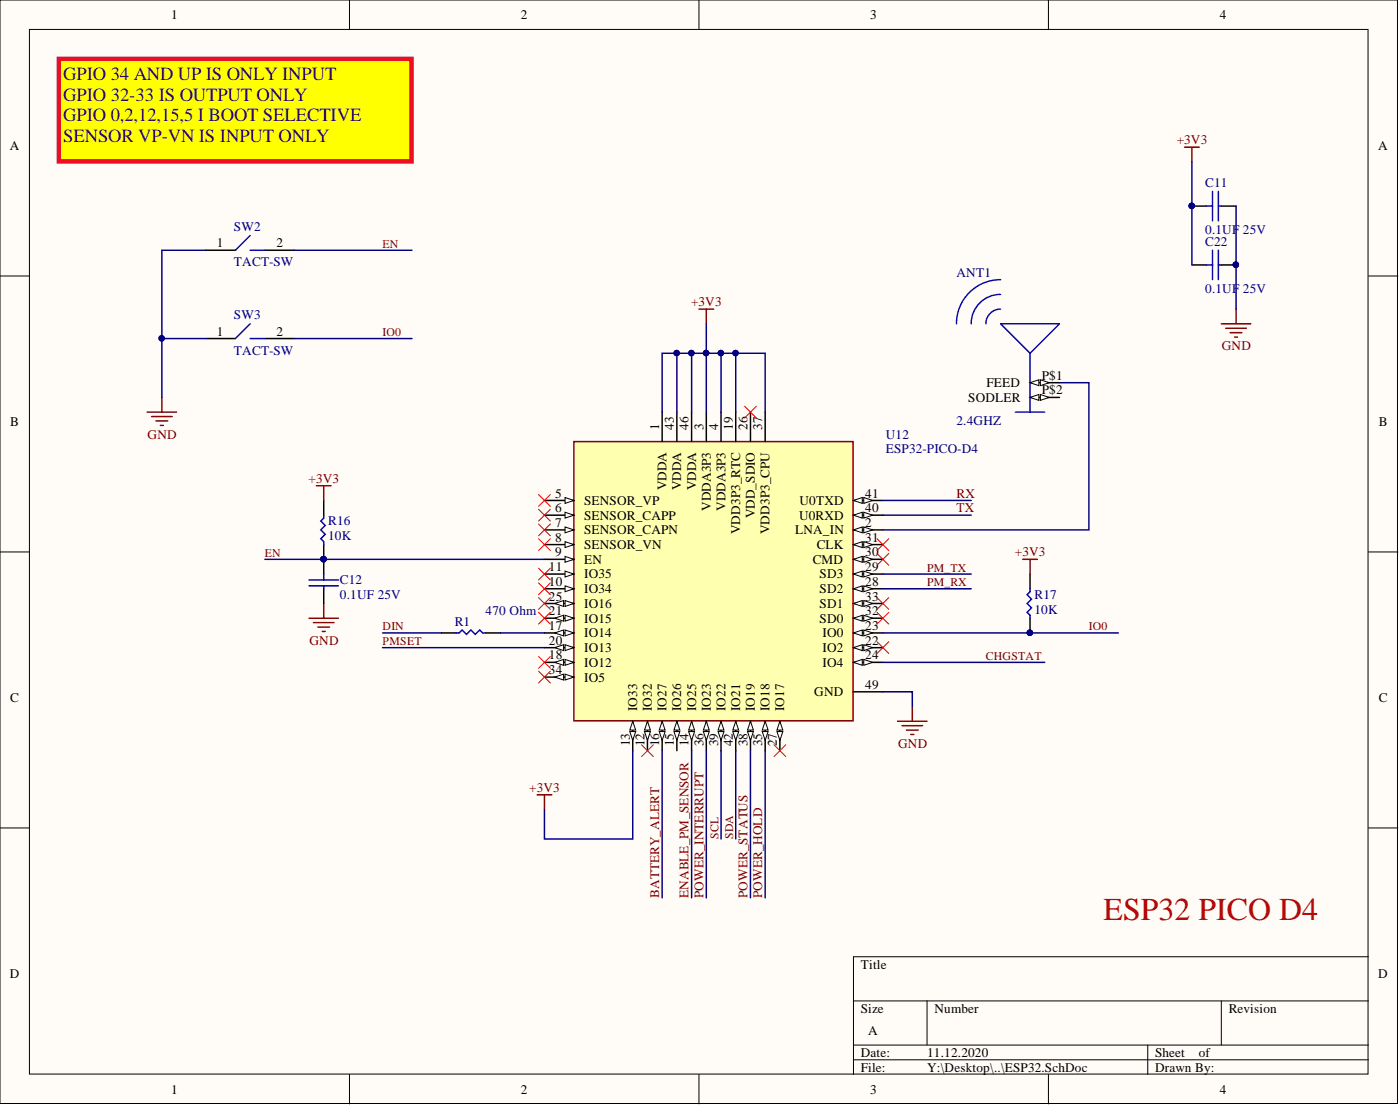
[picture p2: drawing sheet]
<svg xmlns="http://www.w3.org/2000/svg" width="241mm" height="190mm" viewBox="0 0 241 190" stroke-linecap="round" stroke-linejoin="round" font-family="sans-serif">
<defs><g id="words">
<text font-size="5.5" fill="#bf0000" x="190.2" y="158.5">ESP32 PICO D4</text>
<g font-size="3.2" fill="#30007b">
<text x="10.9" y="13.8">GPIO 34 AND UP IS ONLY INPUT</text>
<text x="10.9" y="17.3">GPIO 32-33 IS OUTPUT ONLY</text>
<text x="10.9" y="20.9">GPIO 0,2,12,15,5 I BOOT SELECTIVE</text>
<text x="10.9" y="24.4">SENSOR VP-VN IS INPUT ONLY</text>
</g>
<g font-size="2.3">
<text x="29.5" y="3.3">1</text>
<text x="89.8" y="3.3">2</text>
<text x="150" y="3.3">3</text>
<text x="210.3" y="3.3">4</text>
<text x="1.7" y="25.8">A</text>
<text x="237.6" y="25.8">A</text>
<text x="37.4" y="42.6">1</text>
<text x="47.7" y="42.6">2</text>
<text x="37.4" y="57.8">1</text>
<text x="47.7" y="57.8">2</text>
<text x="179.6" y="65.4">P$1</text>
<text x="166.9" y="69.2">SODLER</text>
<text x="170" y="66.7">FEED</text>
<text x="179.6" y="67.9">P$2</text>
<text x="1.8" y="73.4">B</text>
<text x="113.6" y="74" transform="rotate(-90 113.6 74)">1</text>
<text x="116.2" y="74" transform="rotate(-90 116.2 74)">43</text>
<text x="118.7" y="74" transform="rotate(-90 118.7 74)">46</text>
<text x="121.2" y="74" transform="rotate(-90 121.2 74)">3</text>
<text x="123.8" y="74" transform="rotate(-90 123.8 74)">4</text>
<text x="126.3" y="74" transform="rotate(-90 126.3 74)">19</text>
<text x="128.8" y="74" transform="rotate(-90 128.8 74)">26</text>
<text x="131.4" y="74" transform="rotate(-90 131.4 74)">37</text>
<text x="237.6" y="73.4">B</text>
<text x="95.7" y="85.7">5</text>
<text x="95.7" y="88.2">6</text>
<text x="100.7" y="87">SENSOR_VP</text>
<text x="100.7" y="89.5">SENSOR_CAPP</text>
<text x="114.9" y="84.4" transform="rotate(-90 114.9 84.4)">VDDA</text>
<text x="117.4" y="84.4" transform="rotate(-90 117.4 84.4)">VDDA</text>
<text x="120" y="84.4" transform="rotate(-90 120 84.4)">VDDA</text>
<text x="122.5" y="88" transform="rotate(-90 122.5 88)">VDDA3P3</text>
<text x="125" y="88" transform="rotate(-90 125 88)">VDDA3P3</text>
<text x="130.1" y="89.2" transform="rotate(-90 130.1 89.2)">VDD_SDIO</text>
<text x="137.7" y="89.5">U0RXD</text>
<text x="137.8" y="87">U0TXD</text>
<text x="149.1" y="85.7">41</text>
<text x="149.1" y="88.2">40</text>
<text x="95.7" y="90.8">7</text>
<text x="95.7" y="93.3">8</text>
<text x="95.7" y="95.8">9</text>
<text x="100.7" y="92">SENSOR_CAPN</text>
<text x="100.7" y="94.6">SENSOR_VN</text>
<text x="127.6" y="91.9" transform="rotate(-90 127.6 91.9)">VDD3P3_RTC</text>
<text x="132.6" y="91.9" transform="rotate(-90 132.6 91.9)">VDD3P3_CPU</text>
<text x="137" y="92">LNA_IN</text>
<text x="140.8" y="94.6">CLK</text>
<text x="149.1" y="90.8">2</text>
<text x="149.1" y="93.3">31</text>
<text x="149.1" y="95.8">30</text>
<text x="94.6" y="98.4">11</text>
<text x="94.6" y="100.9">10</text>
<text x="100.7" y="97.1">EN</text>
<text x="100.7" y="99.6">IO35</text>
<text x="140.1" y="97.1">CMD</text>
<text x="141.3" y="99.6">SD3</text>
<text x="149.1" y="98.4">29</text>
<text x="149.1" y="100.9">28</text>
<text x="94.6" y="106">21</text>
<text x="94.6" y="103.4">25</text>
<text x="100.7" y="102.2">IO34</text>
<text x="100.7" y="107.2">IO15</text>
<text x="100.7" y="104.7">IO16</text>
<text x="141.3" y="102.2">SD2</text>
<text x="141.3" y="104.7">SD1</text>
<text x="141.3" y="107.2">SD0</text>
<text x="149.1" y="103.4">33</text>
<text x="149.1" y="106">32</text>
<text x="94.6" y="113.6">18</text>
<text x="94.6" y="111">20</text>
<text x="94.6" y="108.5">17</text>
<text x="100.7" y="112.3">IO13</text>
<text x="100.7" y="109.8">IO14</text>
<text x="141.8" y="109.8">IO0</text>
<text x="141.8" y="112.3">IO2</text>
<text x="149.1" y="108.5">23</text>
<text x="149.1" y="111">22</text>
<text x="149.1" y="113.6">24</text>
<text x="94.6" y="116.1">34</text>
<text x="100.7" y="117.4">IO5</text>
<text x="100.7" y="114.8">IO12</text>
<text x="140.3" y="119.9">GND</text>
<text x="141.8" y="114.8">IO4</text>
<text x="149.1" y="118.7">49</text>
<text x="1.8" y="120.8">C</text>
<text x="109.8" y="122.5" transform="rotate(-90 109.8 122.5)">IO33</text>
<text x="112.4" y="122.5" transform="rotate(-90 112.4 122.5)">IO32</text>
<text x="114.9" y="122.5" transform="rotate(-90 114.9 122.5)">IO27</text>
<text x="117.4" y="122.5" transform="rotate(-90 117.4 122.5)">IO26</text>
<text x="120" y="122.5" transform="rotate(-90 120 122.5)">IO25</text>
<text x="122.5" y="122.5" transform="rotate(-90 122.5 122.5)">IO23</text>
<text x="125" y="122.5" transform="rotate(-90 125 122.5)">IO22</text>
<text x="127.6" y="122.5" transform="rotate(-90 127.6 122.5)">IO21</text>
<text x="130.1" y="122.5" transform="rotate(-90 130.1 122.5)">IO19</text>
<text x="132.6" y="122.5" transform="rotate(-90 132.6 122.5)">IO18</text>
<text x="135.2" y="122.5" transform="rotate(-90 135.2 122.5)">IO17</text>
<text x="237.6" y="120.8">C</text>
<text x="108.5" y="128.5" transform="rotate(-90 108.5 128.5)">13</text>
<text x="111.1" y="128.5" transform="rotate(-90 111.1 128.5)">12</text>
<text x="113.6" y="128.5" transform="rotate(-90 113.6 128.5)">16</text>
<text x="116.2" y="128.5" transform="rotate(-90 116.2 128.5)">15</text>
<text x="118.7" y="128.5" transform="rotate(-90 118.7 128.5)">14</text>
<text x="121.2" y="128.5" transform="rotate(-90 121.2 128.5)">36</text>
<text x="123.8" y="128.5" transform="rotate(-90 123.8 128.5)">39</text>
<text x="126.3" y="128.5" transform="rotate(-90 126.3 128.5)">42</text>
<text x="128.8" y="128.5" transform="rotate(-90 128.8 128.5)">38</text>
<text x="131.4" y="128.5" transform="rotate(-90 131.4 128.5)">35</text>
<text x="133.9" y="128.5" transform="rotate(-90 133.9 128.5)">27</text>
<text x="148.4" y="166.8">Title</text>
<text x="1.7" y="168.4">D</text>
<text x="237.6" y="168.4">D</text>
<text x="148.4" y="174.4">Size</text>
<text x="149.6" y="178.2">A</text>
<text x="161" y="174.4">Number</text>
<text x="211.8" y="174.4">Revision</text>
<text x="148.4" y="182">Date:</text>
<text x="148.4" y="184.6">File:</text>
<text x="159.8" y="182">11.12.2020</text>
<text x="159.8" y="184.6">Y:\Desktop\..\ESP32.SchDoc</text>
<text x="199.1" y="182">Sheet</text>
<text x="199.1" y="184.6">Drawn By:</text>
<text x="206.6" y="182">of</text>
<text x="29.5" y="188.4">1</text>
<text x="89.8" y="188.4">2</text>
<text x="150" y="188.4">3</text>
<text x="210.3" y="188.4">4</text>
</g>
<g font-size="2.3" fill="#800000">
<text x="202.8" y="24.8">+3V3</text>
<text x="119.1" y="52.7">+3V3</text>
<text x="210.6" y="60.3">GND</text>
<text x="25.4" y="75.6">GND</text>
<text x="53.2" y="83.2">+3V3</text>
<text x="164.9" y="88.2">TX</text>
<text x="164.9" y="85.7">RX</text>
<text x="174.9" y="95.8">+3V3</text>
<text x="53.3" y="111">GND</text>
<text x="154.8" y="128.8">GND</text>
<text x="91.2" y="136.4">+3V3</text>
<text x="113.6" y="154.7" transform="rotate(-90 113.6 154.7)">BATTERY_ALERT</text>
<text x="118.7" y="154.7" transform="rotate(-90 118.7 154.7)">ENABLE_PM_SENSOR</text>
<text x="121.2" y="154.7" transform="rotate(-90 121.2 154.7)">POWER_INTERRUPT</text>
<text x="128.8" y="154.7" transform="rotate(-90 128.8 154.7)">POWER_STATUS</text>
<text x="131.4" y="154.7" transform="rotate(-90 131.4 154.7)">POWER_HOLD</text>
</g>
<g font-size="2.3" fill="#000080">
<text x="207.7" y="32.2">C11</text>
<text x="40.3" y="39.8">SW2</text>
<text x="207.7" y="40.3">0.1UF 25V</text>
<text x="40.3" y="45.9">TACT-SW</text>
<text x="164.9" y="47.7">ANT1</text>
<text x="207.7" y="42.3">C22</text>
<text x="207.7" y="50.5">0.1UF 25V</text>
<text x="40.3" y="55">SW3</text>
<text x="40.3" y="61.1">TACT-SW</text>
<text x="152.7" y="75.6">U12</text>
<text x="164.9" y="73.3">2.4GHZ</text>
<text x="152.7" y="78.1">ESP32-PICO-D4</text>
<text x="56.6" y="90.5">R16</text>
<text x="56.6" y="93">10K</text>
<text x="58.6" y="100.7">C12</text>
<text x="58.6" y="103.2">0.1UF 25V</text>
<text x="78.4" y="107.8">R1</text>
<text x="83.7" y="106">470 Ohm</text>
<text x="178.3" y="103.2">R17</text>
<text x="178.3" y="105.7">10K</text>
</g>
<g font-size="2" fill="#800000">
<text x="65.9" y="42.7">EN</text>
<text x="65.9" y="57.9">IO0</text>
<text x="45.7" y="95.9">EN</text>
<text x="159.8" y="98.5">PM_TX</text>
<text x="159.8" y="101">PM_RX</text>
<text x="65.9" y="111.1">PMSET</text>
<text x="65.9" y="108.6">DIN</text>
<text x="169.9" y="113.7">CHGSTAT</text>
<text x="187.7" y="108.6">IO0</text>
<text x="123.9" y="144.5" transform="rotate(-90 123.9 144.5)">SCL</text>
<text x="126.4" y="144.5" transform="rotate(-90 126.4 144.5)">SDA</text>
</g>
</g></defs>
<g fill="#fffcf8" stroke="#000" stroke-width=".17">
<path d="M0 0h240.9v190.1h-240.9z"/>
<path d="M5.1 5.1h230.7v179.9h-230.7z"/>
</g>
<g fill="none" stroke="#000" stroke-width=".17">
<path d="M60.2 0v5.1M120.5 0v5.1M180.7 0v5.1M0 47.5h5.1M235.9 47.5h5M0 95.1h5.1M235.9 95.1h5M0 142.6h5.1M235.9 142.6h5M147.1 172.4h88.8M159.8 172.4v7.6M210.5 172.4v7.6"/>
<path d="M235.9 164.8h-88.8v20.3M60.2 185.1v5M120.5 185.1v5M147.1 180h88.8M147.1 182.5h88.8M180.7 185.1v5M197.8 180v5.1"/>
</g>
<path d="M10.1 10.1h60.8v17.7h-60.8z" fill="#ff0" stroke="#ee0e22" stroke-width=".76"/>
<path d="M172.5 53.2a2.5 2.5 0 0 0-2.6 2.6M172.5 50.7a5 5 0 0 0-5.1 5.1M172.5 48.2a7.6 7.6 0 0 0-7.6 7.6M172.5 55.8h10.1l-5.1 5zM175 71h5.1M177.5 60.8v10.2" fill="none" stroke="#00f" stroke-width=".25"/>
<path d="M177.5 65.9h5.1" fill="none" stroke="#000" stroke-width=".25"/>
<path d="M177.5 65.9l1.6-.5v1z" fill="#fffcf8"/>
<path d="M177.5 65.9l1.6-.5v1z" fill="none" stroke="#000" stroke-width=".17"/>
<path d="M179.3 65.4l1.5 .5-1.5 .5z" fill="#fffcf8"/>
<path d="M179.3 65.4l1.5 .5-1.5 .5z" fill="none" stroke="#000" stroke-width=".17"/>
<path d="M177.5 68.5h5.1" fill="none" stroke="#000" stroke-width=".25"/>
<path d="M177.5 68.5l1.6-.6v1.1z" fill="#fffcf8"/>
<path d="M177.5 68.5l1.6-.6v1.1z" fill="none" stroke="#000" stroke-width=".17"/>
<path d="M179.3 67.9l1.5 .6-1.5 .5z" fill="#fffcf8"/>
<path d="M179.3 67.9l1.5 .6-1.5 .5z" fill="none" stroke="#000" stroke-width=".17"/>
<path d="M120.5 53.2h2.5M121.7 53.2v2.6M54.5 83.7h2.6M55.8 83.7v2.5M176.3 96.3h2.5M177.5 96.3v2.6M154.7 124.2h5.1M155.5 125h3.5M156.2 125.8h2.1M157 126.5h.5M157.2 121.7v2.5" fill="none" stroke="#800000" stroke-width=".25"/>
<path d="M55.8 86.2v2.5M55.8 93.8v2.5M177.5 98.9v2.5M177.5 106.5v2.5" fill="none" stroke="#000" stroke-width=".25"/>
<g fill="#000080" stroke="#000080" stroke-width=".17">
<circle cx="55.8" cy="96.3" r=".47"/>
<circle cx="177.5" cy="109" r=".47"/>
</g>
<path d="M55.8 88.7v.5l-.5 .5 .8 .8-.8 .8 .8 .7-.8 .8 .5 .5v.5M177.5 101.4v.5l-.5 .5 .8 .8-.8 .7 .8 .8-.8 .8 .5 .5v.5" fill="none" stroke="#0000b4" stroke-width=".25"/>
<path d="M98.9 76.1h48.1v48.1h-48.1z" fill="#ffffb0" stroke="#800000" stroke-width=".25"/>
<path d="M93.8 86.2h5.1" fill="none" stroke="#000" stroke-width=".25"/>
<path d="M97.4 85.7l1.5 .5-1.5 .5z" fill="#fffcf8"/>
<path d="M97.4 85.7l1.5 .5-1.5 .5z" fill="none" stroke="#000" stroke-width=".17"/>
<path d="M93.8 88.7h5.1" fill="none" stroke="#000" stroke-width=".25"/>
<path d="M97.4 88.2l1.5 .5-1.5 .5z" fill="#fffcf8"/>
<path d="M97.4 88.2l1.5 .5-1.5 .5z" fill="none" stroke="#000" stroke-width=".17"/>
<path d="M93.8 91.3h5.1" fill="none" stroke="#000" stroke-width=".25"/>
<path d="M97.4 90.8l1.5 .5-1.5 .5z" fill="#fffcf8"/>
<path d="M97.4 90.8l1.5 .5-1.5 .5z" fill="none" stroke="#000" stroke-width=".17"/>
<path d="M93.8 93.8h5.1" fill="none" stroke="#000" stroke-width=".25"/>
<path d="M97.4 93.3l1.5 .5-1.5 .5z" fill="#fffcf8"/>
<path d="M97.4 93.3l1.5 .5-1.5 .5z" fill="none" stroke="#000" stroke-width=".17"/>
<path d="M93.8 96.3h5.1" fill="none" stroke="#000" stroke-width=".25"/>
<path d="M97.4 95.8l1.5 .5-1.5 .5z" fill="#fffcf8"/>
<path d="M97.4 95.8l1.5 .5-1.5 .5z" fill="none" stroke="#000" stroke-width=".17"/>
<path d="M93.8 98.9h5.1" fill="none" stroke="#000" stroke-width=".25"/>
<path d="M97.4 98.4l1.5 .5-1.5 .5z" fill="#fffcf8"/>
<path d="M97.4 98.4l1.5 .5-1.5 .5z" fill="none" stroke="#000" stroke-width=".17"/>
<path d="M93.8 101.4h5.1" fill="none" stroke="#000" stroke-width=".25"/>
<path d="M97.4 100.9l1.5 .5-1.5 .5z" fill="#fffcf8"/>
<path d="M97.4 100.9l1.5 .5-1.5 .5z" fill="none" stroke="#000" stroke-width=".17"/>
<path d="M109.1 124.2v5.1" fill="none" stroke="#000" stroke-width=".25"/>
<path d="M109.1 124.2l.5 1.6h-1z" fill="#fffcf8"/>
<path d="M109.1 124.2l.5 1.6h-1z" fill="none" stroke="#000" stroke-width=".17"/>
<path d="M108.6 126h1l-.5 1.5z" fill="#fffcf8"/>
<path d="M108.6 126h1l-.5 1.5z" fill="none" stroke="#000" stroke-width=".17"/>
<path d="M111.6 124.2v5.1" fill="none" stroke="#000" stroke-width=".25"/>
<path d="M111.6 124.2l.5 1.6h-1z" fill="#fffcf8"/>
<path d="M111.6 124.2l.5 1.6h-1z" fill="none" stroke="#000" stroke-width=".17"/>
<path d="M111.1 126h1l-.5 1.5z" fill="#fffcf8"/>
<path d="M111.1 126h1l-.5 1.5z" fill="none" stroke="#000" stroke-width=".17"/>
<path d="M114.1 124.2v5.1" fill="none" stroke="#000" stroke-width=".25"/>
<path d="M114.1 124.2l.5 1.6h-1z" fill="#fffcf8"/>
<path d="M114.1 124.2l.5 1.6h-1z" fill="none" stroke="#000" stroke-width=".17"/>
<path d="M113.6 126h1l-.5 1.5z" fill="#fffcf8"/>
<path d="M113.6 126h1l-.5 1.5z" fill="none" stroke="#000" stroke-width=".17"/>
<path d="M116.7 124.2v5.1" fill="none" stroke="#000" stroke-width=".25"/>
<path d="M116.7 124.2l.5 1.6h-1z" fill="#fffcf8"/>
<path d="M116.7 124.2l.5 1.6h-1z" fill="none" stroke="#000" stroke-width=".17"/>
<path d="M116.2 126h1l-.5 1.5z" fill="#fffcf8"/>
<path d="M116.2 126h1l-.5 1.5z" fill="none" stroke="#000" stroke-width=".17"/>
<path d="M119.2 124.2v5.1" fill="none" stroke="#000" stroke-width=".25"/>
<path d="M119.2 124.2l.5 1.6h-1z" fill="#fffcf8"/>
<path d="M119.2 124.2l.5 1.6h-1z" fill="none" stroke="#000" stroke-width=".17"/>
<path d="M118.7 126h1l-.5 1.5z" fill="#fffcf8"/>
<path d="M118.7 126h1l-.5 1.5z" fill="none" stroke="#000" stroke-width=".17"/>
<path d="M121.7 124.2v5.1" fill="none" stroke="#000" stroke-width=".25"/>
<path d="M121.7 124.2l.5 1.6h-1z" fill="#fffcf8"/>
<path d="M121.7 124.2l.5 1.6h-1z" fill="none" stroke="#000" stroke-width=".17"/>
<path d="M121.2 126h1l-.5 1.5z" fill="#fffcf8"/>
<path d="M121.2 126h1l-.5 1.5z" fill="none" stroke="#000" stroke-width=".17"/>
<path d="M124.3 124.2v5.1" fill="none" stroke="#000" stroke-width=".25"/>
<path d="M124.3 124.2l.5 1.6h-1z" fill="#fffcf8"/>
<path d="M124.3 124.2l.5 1.6h-1z" fill="none" stroke="#000" stroke-width=".17"/>
<path d="M123.8 126h1l-.5 1.5z" fill="#fffcf8"/>
<path d="M123.8 126h1l-.5 1.5z" fill="none" stroke="#000" stroke-width=".17"/>
<path d="M126.8 124.2v5.1" fill="none" stroke="#000" stroke-width=".25"/>
<path d="M126.8 124.2l.5 1.6h-1z" fill="#fffcf8"/>
<path d="M126.8 124.2l.5 1.6h-1z" fill="none" stroke="#000" stroke-width=".17"/>
<path d="M126.3 126h1l-.5 1.5z" fill="#fffcf8"/>
<path d="M126.3 126h1l-.5 1.5z" fill="none" stroke="#000" stroke-width=".17"/>
<path d="M129.3 124.2v5.1" fill="none" stroke="#000" stroke-width=".25"/>
<path d="M129.3 124.2l.6 1.6h-1.1z" fill="#fffcf8"/>
<path d="M129.3 124.2l.6 1.6h-1.1z" fill="none" stroke="#000" stroke-width=".17"/>
<path d="M128.8 126h1.1l-.6 1.5z" fill="#fffcf8"/>
<path d="M128.8 126h1.1l-.6 1.5z" fill="none" stroke="#000" stroke-width=".17"/>
<path d="M131.9 124.2v5.1" fill="none" stroke="#000" stroke-width=".25"/>
<path d="M131.9 124.2l.5 1.6h-1z" fill="#fffcf8"/>
<path d="M131.9 124.2l.5 1.6h-1z" fill="none" stroke="#000" stroke-width=".17"/>
<path d="M131.4 126h1l-.5 1.5z" fill="#fffcf8"/>
<path d="M131.4 126h1l-.5 1.5z" fill="none" stroke="#000" stroke-width=".17"/>
<path d="M134.4 124.2v5.1" fill="none" stroke="#000" stroke-width=".25"/>
<path d="M134.4 124.2l.5 1.6h-1z" fill="#fffcf8"/>
<path d="M134.4 124.2l.5 1.6h-1z" fill="none" stroke="#000" stroke-width=".17"/>
<path d="M133.9 126h1l-.5 1.5z" fill="#fffcf8"/>
<path d="M133.9 126h1l-.5 1.5z" fill="none" stroke="#000" stroke-width=".17"/>
<path d="M114.1 71v5.1M116.7 71v5.1M119.2 71v5.1M121.7 71v5.1M124.3 71v5.1M126.8 71v5.1M129.3 71v5.1M131.9 71v5.1M147.1 86.2h5.1" fill="none" stroke="#000" stroke-width=".25"/>
<path d="M147.1 86.2l1.5-.5v1z" fill="#fffcf8"/>
<path d="M147.1 86.2l1.5-.5v1z" fill="none" stroke="#000" stroke-width=".17"/>
<path d="M148.9 85.7l1.5 .5-1.5 .5z" fill="#fffcf8"/>
<path d="M148.9 85.7l1.5 .5-1.5 .5z" fill="none" stroke="#000" stroke-width=".17"/>
<path d="M147.1 88.7h5.1" fill="none" stroke="#000" stroke-width=".25"/>
<path d="M147.1 88.7l1.5-.5v1z" fill="#fffcf8"/>
<path d="M147.1 88.7l1.5-.5v1z" fill="none" stroke="#000" stroke-width=".17"/>
<path d="M148.9 88.2l1.5 .5-1.5 .5z" fill="#fffcf8"/>
<path d="M148.9 88.2l1.5 .5-1.5 .5z" fill="none" stroke="#000" stroke-width=".17"/>
<path d="M147.1 91.3h5.1" fill="none" stroke="#000" stroke-width=".25"/>
<path d="M147.1 91.3l1.5-.5v1z" fill="#fffcf8"/>
<path d="M147.1 91.3l1.5-.5v1z" fill="none" stroke="#000" stroke-width=".17"/>
<path d="M148.9 90.8l1.5 .5-1.5 .5z" fill="#fffcf8"/>
<path d="M148.9 90.8l1.5 .5-1.5 .5z" fill="none" stroke="#000" stroke-width=".17"/>
<path d="M147.1 93.8h5.1" fill="none" stroke="#000" stroke-width=".25"/>
<path d="M147.1 93.8l1.5-.5v1z" fill="#fffcf8"/>
<path d="M147.1 93.8l1.5-.5v1z" fill="none" stroke="#000" stroke-width=".17"/>
<path d="M148.9 93.3l1.5 .5-1.5 .5z" fill="#fffcf8"/>
<path d="M148.9 93.3l1.5 .5-1.5 .5z" fill="none" stroke="#000" stroke-width=".17"/>
<path d="M147.1 96.3h5.1" fill="none" stroke="#000" stroke-width=".25"/>
<path d="M147.1 96.3l1.5-.5v1z" fill="#fffcf8"/>
<path d="M147.1 96.3l1.5-.5v1z" fill="none" stroke="#000" stroke-width=".17"/>
<path d="M148.9 95.8l1.5 .5-1.5 .5z" fill="#fffcf8"/>
<path d="M148.9 95.8l1.5 .5-1.5 .5z" fill="none" stroke="#000" stroke-width=".17"/>
<path d="M147.1 98.9h5.1" fill="none" stroke="#000" stroke-width=".25"/>
<path d="M147.1 98.9l1.5-.5v1z" fill="#fffcf8"/>
<path d="M147.1 98.9l1.5-.5v1z" fill="none" stroke="#000" stroke-width=".17"/>
<path d="M148.9 98.4l1.5 .5-1.5 .5z" fill="#fffcf8"/>
<path d="M148.9 98.4l1.5 .5-1.5 .5z" fill="none" stroke="#000" stroke-width=".17"/>
<path d="M147.1 101.4h5.1" fill="none" stroke="#000" stroke-width=".25"/>
<path d="M147.1 101.4l1.5-.5v1z" fill="#fffcf8"/>
<path d="M147.1 101.4l1.5-.5v1z" fill="none" stroke="#000" stroke-width=".17"/>
<path d="M148.9 100.9l1.5 .5-1.5 .5z" fill="#fffcf8"/>
<path d="M148.9 100.9l1.5 .5-1.5 .5z" fill="none" stroke="#000" stroke-width=".17"/>
<path d="M147.1 103.9h5.1" fill="none" stroke="#000" stroke-width=".25"/>
<path d="M147.1 103.9l1.5-.5v1.1z" fill="#fffcf8"/>
<path d="M147.1 103.9l1.5-.5v1.1z" fill="none" stroke="#000" stroke-width=".17"/>
<path d="M148.9 103.4l1.5 .5-1.5 .6z" fill="#fffcf8"/>
<path d="M148.9 103.4l1.5 .5-1.5 .6z" fill="none" stroke="#000" stroke-width=".17"/>
<path d="M147.1 106.5h5.1" fill="none" stroke="#000" stroke-width=".25"/>
<path d="M147.1 106.5l1.5-.5v1z" fill="#fffcf8"/>
<path d="M147.1 106.5l1.5-.5v1z" fill="none" stroke="#000" stroke-width=".17"/>
<path d="M148.9 106l1.5 .5-1.5 .5z" fill="#fffcf8"/>
<path d="M148.9 106l1.5 .5-1.5 .5z" fill="none" stroke="#000" stroke-width=".17"/>
<path d="M147.1 109h5.1" fill="none" stroke="#000" stroke-width=".25"/>
<path d="M147.1 109l1.5-.5v1z" fill="#fffcf8"/>
<path d="M147.1 109l1.5-.5v1z" fill="none" stroke="#000" stroke-width=".17"/>
<path d="M148.9 108.5l1.5 .5-1.5 .5z" fill="#fffcf8"/>
<path d="M148.9 108.5l1.5 .5-1.5 .5z" fill="none" stroke="#000" stroke-width=".17"/>
<path d="M147.1 111.6h5.1" fill="none" stroke="#000" stroke-width=".25"/>
<path d="M147.1 111.6l1.5-.6v1.1z" fill="#fffcf8"/>
<path d="M147.1 111.6l1.5-.6v1.1z" fill="none" stroke="#000" stroke-width=".17"/>
<path d="M148.9 111l1.5 .6-1.5 .5z" fill="#fffcf8"/>
<path d="M148.9 111l1.5 .6-1.5 .5z" fill="none" stroke="#000" stroke-width=".17"/>
<path d="M147.1 114.1h5.1" fill="none" stroke="#000" stroke-width=".25"/>
<path d="M147.1 114.1l1.5-.5v1z" fill="#fffcf8"/>
<path d="M147.1 114.1l1.5-.5v1z" fill="none" stroke="#000" stroke-width=".17"/>
<path d="M148.9 113.6l1.5 .5-1.5 .5z" fill="#fffcf8"/>
<path d="M148.9 113.6l1.5 .5-1.5 .5z" fill="none" stroke="#000" stroke-width=".17"/>
<path d="M93.8 116.6h5.1" fill="none" stroke="#000" stroke-width=".25"/>
<path d="M97.4 116.1l1.5 .5-1.5 .5z" fill="#fffcf8"/>
<path d="M97.4 116.1l1.5 .5-1.5 .5z" fill="none" stroke="#000" stroke-width=".17"/>
<path d="M95.6 116.6l1.5-.5v1z" fill="#fffcf8"/>
<path d="M95.6 116.6l1.5-.5v1z" fill="none" stroke="#000" stroke-width=".17"/>
<path d="M93.8 114.1h5.1" fill="none" stroke="#000" stroke-width=".25"/>
<path d="M97.4 113.6l1.5 .5-1.5 .5z" fill="#fffcf8"/>
<path d="M97.4 113.6l1.5 .5-1.5 .5z" fill="none" stroke="#000" stroke-width=".17"/>
<path d="M95.6 114.1l1.5-.5v1z" fill="#fffcf8"/>
<path d="M95.6 114.1l1.5-.5v1z" fill="none" stroke="#000" stroke-width=".17"/>
<path d="M93.8 111.6h5.1" fill="none" stroke="#000" stroke-width=".25"/>
<path d="M97.4 111l1.5 .6-1.5 .5z" fill="#fffcf8"/>
<path d="M97.4 111l1.5 .6-1.5 .5z" fill="none" stroke="#000" stroke-width=".17"/>
<path d="M95.6 111.6l1.5-.6v1.1z" fill="#fffcf8"/>
<path d="M95.6 111.6l1.5-.6v1.1z" fill="none" stroke="#000" stroke-width=".17"/>
<path d="M93.8 109h5.1" fill="none" stroke="#000" stroke-width=".25"/>
<path d="M97.4 108.5l1.5 .5-1.5 .5z" fill="#fffcf8"/>
<path d="M97.4 108.5l1.5 .5-1.5 .5z" fill="none" stroke="#000" stroke-width=".17"/>
<path d="M95.6 109l1.5-.5v1z" fill="#fffcf8"/>
<path d="M95.6 109l1.5-.5v1z" fill="none" stroke="#000" stroke-width=".17"/>
<path d="M93.8 106.5h5.1" fill="none" stroke="#000" stroke-width=".25"/>
<path d="M97.4 106l1.5 .5-1.5 .5z" fill="#fffcf8"/>
<path d="M97.4 106l1.5 .5-1.5 .5z" fill="none" stroke="#000" stroke-width=".17"/>
<path d="M95.6 106.5l1.5-.5v1z" fill="#fffcf8"/>
<path d="M95.6 106.5l1.5-.5v1z" fill="none" stroke="#000" stroke-width=".17"/>
<path d="M93.8 103.9h5.1" fill="none" stroke="#000" stroke-width=".25"/>
<path d="M97.4 103.4l1.5 .5-1.5 .6z" fill="#fffcf8"/>
<path d="M97.4 103.4l1.5 .5-1.5 .6z" fill="none" stroke="#000" stroke-width=".17"/>
<path d="M95.6 103.9l1.5-.5v1.1z" fill="#fffcf8"/>
<path d="M95.6 103.9l1.5-.5v1.1z" fill="none" stroke="#000" stroke-width=".17"/>
<g fill="none" stroke="#000" stroke-width=".25">
<path d="M205.4 35.5h2.6M210.5 35.5h2.5M35.5 43.1h5.1M35.5 58.3h5.1M45.7 43.1h5M45.7 58.3h5M205.4 45.6h2.6M210.5 45.6h2.5M55.8 96.3v2.6M55.8 101.4v2.5M76.1 109h2.5M83.7 109h2.5"/>
<path d="M147.1 119.2h5.1"/>
</g>
<g fill="none" stroke="#f00" stroke-width=".17">
<path d="M128.3 70l2.1 2M130.4 70l-2.1 2M92.8 85.2l2.1 2M92.8 87.7l2.1 2M92.8 90.3l2.1 2M92.8 92.8l2.1 2M92.8 97.9l2.1 2M94.9 85.2l-2.1 2M94.9 87.7l-2.1 2M94.9 90.3l-2.1 2M94.9 92.8l-2.1 2M94.9 97.9l-2.1 2"/>
<path d="M151.2 92.8l2 2M151.2 95.3l2 2.1M153.2 92.8l-2 2M153.2 95.3l-2 2.1M92.8 100.4l2.1 2M92.8 102.9l2.1 2.1M92.8 115.6l2.1 2M92.8 113.1l2.1 2M92.8 105.5l2.1 2M94.9 100.4l-2.1 2M94.9 102.9l-2.1 2.1M94.9 115.6l-2.1 2"/>
<path d="M94.9 113.1l-2.1 2M94.9 105.5l-2.1 2M151.2 102.9l2 2.1M151.2 105.5l2 2M151.2 110.5l2 2.1M153.2 102.9l-2 2.1M153.2 105.5l-2 2M153.2 110.5l-2 2.1M110.6 128.3l2 2M112.6 128.3l-2 2M133.4 128.3l2 2M135.4 128.3l-2 2"/>
</g>
<g fill="none" stroke="#800000" stroke-width=".25">
<path d="M204.2 25.4h2.5M205.4 25.4v2.5M210.5 55.8h5.1M211.3 56.5h3.5M212 57.3h2.1M212.8 58.1h.5M213 53.2v2.6M25.4 71h5M26.1 71.7h3.6M26.9 72.5h2M27.6 73.3h.6M27.9 68.5v2.5"/>
<path d="M53.3 106.5h5M54 107.2h3.6M54.8 108h2M55.5 108.8h.6M55.8 103.9v2.6M92.6 136.9h2.5M93.8 136.9v2.5"/>
</g>
<g fill="none" stroke="#0000b4" stroke-width=".25">
<path d="M209 33v2.5h-1M209 35.5v2.5M210 33v2.5h.5M210 35.5v2.5M43.1 40.6l-2.5 2.5M43.1 43.1h2.6M43.1 55.8l-2.5 2.5M43.1 58.3h2.6M209 43.1v2.5h-1M209 45.6v2.6M210 43.1v2.5h.5M210 45.6v2.6"/>
<path d="M53.3 99.9h2.5M55.8 98.9v1h2.5M53.3 100.9h2.5M58.3 100.9h-2.5v.5M78.6 109h.5l.5-.5 .8 .8 .8-.8 .7 .8 .8-.8 .5 .5h.5"/>
</g>
<g fill="#000080" stroke="#000080" stroke-width=".17">
<circle cx="55.8" cy="96.3" r=".47"/>
<circle cx="205.4" cy="35.5" r=".47"/>
<circle cx="213" cy="45.6" r=".47"/>
<circle cx="177.5" cy="109" r=".47"/>
<circle cx="116.6" cy="60.8" r=".47"/>
<circle cx="119.2" cy="60.8" r=".47"/>
<circle cx="121.7" cy="60.8" r=".47"/>
<circle cx="124.2" cy="60.8" r=".47"/>
<circle cx="126.8" cy="60.8" r=".47"/>
<circle cx="27.9" cy="58.3" r=".47"/>
</g>
<g fill="none" stroke="#000080" stroke-width=".25">
<path d="M205.4 27.9v17.7M213 35.5v17.7M27.9 58.3h7.6M35.5 43.1h-7.6v25.4M50.7 58.3h20.3M50.7 43.1h20.3M121.7 55.8v5h10.2v10.2M114.1 71v-10.2h7.6v10.2M116.7 60.8v10.2M119.2 60.8v10.2M124.3 60.8v10.2M126.8 60.8v10.2"/>
<path d="M182.6 65.9h5.1v25.4h-35.5M45.7 96.3h48.1M152.2 86.2h15.2M152.2 88.7h15.2M152.2 98.9h15.2M65.9 109h10.2M65.9 111.6h27.9M86.2 109h7.6M152.2 109h40.6M152.2 119.2h5v2.5M152.2 101.4h15.2M152.2 114.1h27.9"/>
<path d="M109.1 129.3v15.2h-15.3v-5.1M114.1 129.3v25.4M119.2 129.3v25.4M121.7 129.3v25.4M124.3 129.3v15.2M126.8 129.3v15.2M129.3 129.3v25.4M131.9 129.3v25.4"/>
</g>
<use href="#words"/>
</svg>
